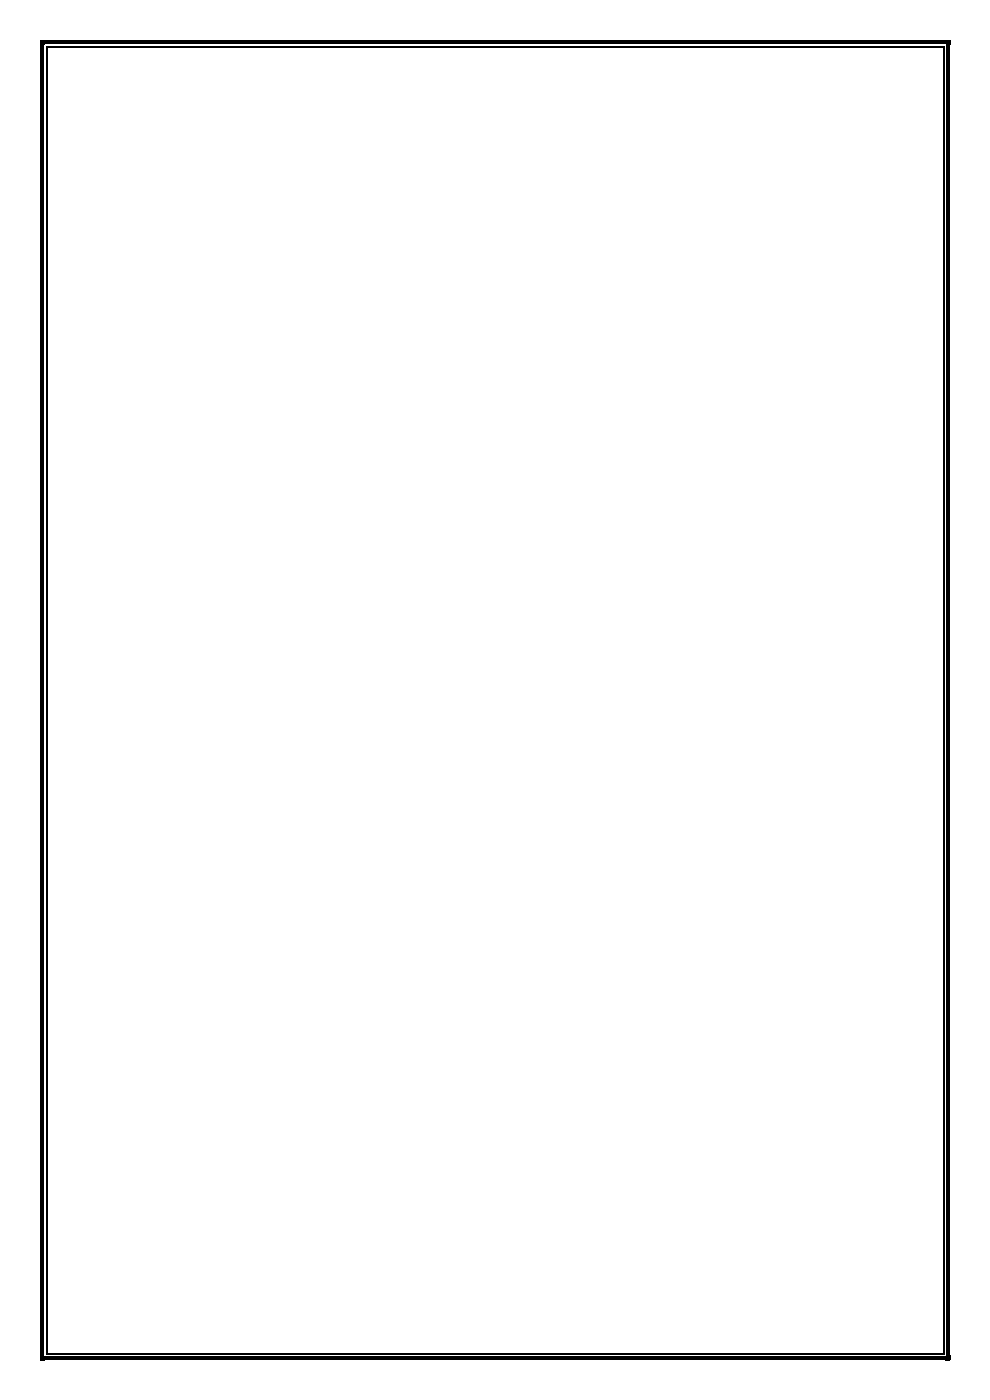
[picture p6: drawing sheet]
<svg xmlns="http://www.w3.org/2000/svg" width="210mm" height="297mm" viewBox="0 0 210 297" stroke-linecap="round" stroke-linejoin="round" font-family="sans-serif">
<g fill="#000">
<path d="M8.5 8.5h1v1.5h-1z" fill-rule="evenodd"/>
<path d="M8.5 8.5h1.5v1h-1.5z" fill-rule="evenodd"/>
</g>
<g fill="#fff">
<path d="M9.5 9.5h.3v.5h-.3z" fill-rule="evenodd"/>
<path d="M9.5 9.5h.5v.3h-.5z" fill-rule="evenodd"/>
</g>
<g fill="#000">
<path d="M9.8 9.8h.2v.2h-.2z" fill-rule="evenodd"/>
<path d="M9.8 9.8h.2v.2h-.2z" fill-rule="evenodd"/>
<path d="M10 8.5h190v1h-190z" fill-rule="evenodd"/>
</g>
<path d="M10 9.5h190v.3h-190z" fill-rule="evenodd" fill="#fff"/>
<path d="M10 9.9h190" fill="none" stroke="#000" stroke-width=".25"/>
<g fill="#000">
<path d="M200 8.5h1.6v1h-1.6z" fill-rule="evenodd"/>
<path d="M200.5 8.5h1.1v1.5h-1.1z" fill-rule="evenodd"/>
</g>
<g fill="#fff">
<path d="M200.3 9.5h.2v.5h-.2z" fill-rule="evenodd"/>
<path d="M200 9.5h.5v.3h-.5z" fill-rule="evenodd"/>
</g>
<g fill="#000">
<path d="M200 9.8h.3v.2h-.3z" fill-rule="evenodd"/>
<path d="M200 9.8h.3v.2h-.3z" fill-rule="evenodd"/>
<path d="M8.5 10h1v277h-1z" fill-rule="evenodd"/>
</g>
<path d="M9.5 10h.3v277h-.3z" fill-rule="evenodd" fill="#fff"/>
<path d="M9.9 10v277" fill="none" stroke="#000" stroke-width=".25"/>
<path d="M200.5 10h1.1v277h-1.1z" fill-rule="evenodd" fill="#000"/>
<path d="M200.3 10h.2v277h-.2z" fill-rule="evenodd" fill="#fff"/>
<path d="M200.2 10v277" fill="none" stroke="#000" stroke-width=".25"/>
<g fill="#000">
<path d="M8.5 287h1v1.6h-1z" fill-rule="evenodd"/>
<path d="M8.5 287.5h1.5v1.1h-1.5z" fill-rule="evenodd"/>
</g>
<g fill="#fff">
<path d="M9.5 287h.3v.5h-.3z" fill-rule="evenodd"/>
<path d="M9.5 287.3h.5v.2h-.5z" fill-rule="evenodd"/>
</g>
<g fill="#000">
<path d="M9.8 287h.2v.3h-.2z" fill-rule="evenodd"/>
<path d="M9.8 287h.2v.3h-.2z" fill-rule="evenodd"/>
<path d="M10 287.5h190v1.1h-190z" fill-rule="evenodd"/>
</g>
<path d="M10 287.3h190v.2h-190z" fill-rule="evenodd" fill="#fff"/>
<path d="M10 287.1h190" fill="none" stroke="#000" stroke-width=".25"/>
<g fill="#000">
<path d="M200 287.5h1.6v1.1h-1.6z" fill-rule="evenodd"/>
<path d="M200.5 287h1.1v1.6h-1.1z" fill-rule="evenodd"/>
</g>
<g fill="#fff">
<path d="M200.3 287h.2v.5h-.2z" fill-rule="evenodd"/>
<path d="M200 287.3h.5v.2h-.5z" fill-rule="evenodd"/>
</g>
<g fill="#000">
<path d="M200 287h.3v.3h-.3z" fill-rule="evenodd"/>
<path d="M200 287h.3v.3h-.3z" fill-rule="evenodd"/>
</g>
</svg>
